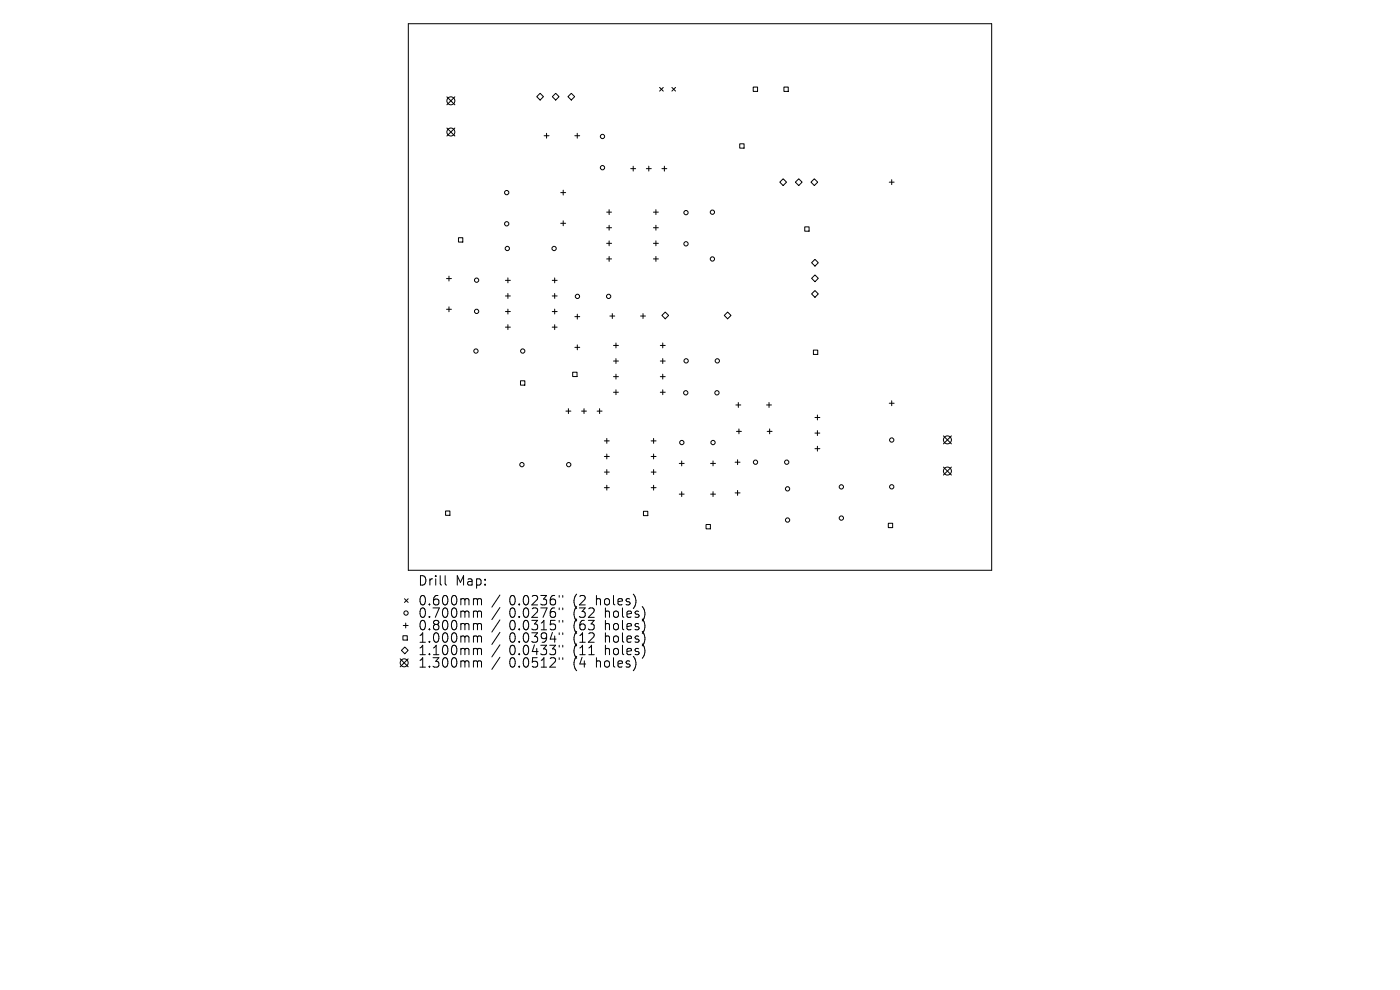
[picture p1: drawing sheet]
<svg xmlns="http://www.w3.org/2000/svg" width="297mm" height="210mm" viewBox="0 0 297 210" stroke-linecap="round" stroke-linejoin="round" font-family="sans-serif">
<defs><g id="words">
<g font-size="2.8">
<text x="88.6" y="124.5">Drill</text>
<text x="96.6" y="124.5">Map:</text>
<text x="88.6" y="128.7">0.600mm</text>
<text x="88.6" y="131.3">0.700mm</text>
<text x="108" y="128.7">0.0236&quot;</text>
<text x="108" y="131.3">0.0276&quot;</text>
<text x="121.8" y="128.7">(2</text>
<text x="121.8" y="131.3">(32</text>
<text x="126.7" y="128.7">holes)</text>
<text x="128.6" y="131.3">holes)</text>
<text x="88.6" y="134">0.800mm</text>
<text x="88.6" y="136.6">1.000mm</text>
<text x="108" y="134">0.0315&quot;</text>
<text x="108" y="136.6">0.0394&quot;</text>
<text x="121.8" y="134">(63</text>
<text x="121.8" y="136.6">(12</text>
<text x="128.6" y="134">holes)</text>
<text x="128.6" y="136.6">holes)</text>
<text x="88.6" y="139.3">1.100mm</text>
<text x="88.6" y="141.9">1.300mm</text>
<text x="108" y="139.3">0.0433&quot;</text>
<text x="108" y="141.9">0.0512&quot;</text>
<text x="121.8" y="139.3">(11</text>
<text x="121.8" y="141.9">(4</text>
<text x="126.7" y="141.9">holes)</text>
<text x="128.6" y="139.3">holes)</text>
</g>
</g></defs>
<g fill="none" stroke="#000" stroke-width=".21">
<path d="M86.6 5h123.8v116h-123.8zM139.9 18.5l.8 .8M140.7 18.5l-.8 .8M142.5 18.5l.8 .8M143.3 18.5l-.8 .8M159.8 18.5h.9v.9h-.9zM166.3 18.5h.9v.9h-.9zM94.8 20.5l1.7 1.7M94.8 27.2l1.7 1.7M96.5 20.5l-1.7 1.7M96.5 27.2l-1.7 1.7M113.9 20.5l.7-.7 .7 .7-.7 .7z"/>
<path d="M115.4 28.8h1.1M115.9 28.3v1M117.2 20.5l.7-.7 .7 .7-.7 .7zM120.5 20.5l.7-.7 .7 .7-.7 .7zM121.9 28.8h1.1M122.5 28.3v1M133.8 35.8h1M134.3 35.3v1M137.1 35.8h1.1M137.6 35.3v1M140.4 35.8h1.1M140.9 35.3v1"/>
<path d="M156.9 30.5h1v.9h-1zM165.4 38.6l.7-.7 .8 .7-.8 .8zM168.7 38.6l.7-.7 .8 .7-.8 .8zM172 38.6l.8-.7 .7 .7-.7 .8zM188.6 38.6h1.1M189.2 38.1v1.1M94.7 59.1h1.1M95.2 58.6v1M97.3 50.4h.9v.9h-.9zM107.2 59.5h1.1M107.7 59v1M117.2 59.5h1"/>
<path d="M117.7 59v1M119 40.9h1M119 47.4h1M119.5 40.3v1.1M119.5 46.8v1.1M128.7 45h1M128.7 48.3h1M128.7 51.6h1M128.7 54.9h1M129.2 44.5v1M129.2 47.8v1M129.2 51.1v1"/>
<path d="M129.2 54.4v1M138.6 45h1.1M138.6 48.3h1.1M138.6 51.6h1.1M138.6 54.9h1.1M139.1 44.5v1M139.1 47.8v1M139.1 51.1v1M139.1 54.4v1M170.7 48.1h.9v.9h-.9zM172.2 55.7l.7-.7 .7 .7-.7 .7zM172.2 59l.7-.7 .7 .7-.7 .8z"/>
<path d="M94.7 65.6h1.1M95.2 65.1v1M107.2 62.8h1.1M107.2 66.1h1.1M107.2 69.4h1.1M107.7 62.3v1M107.7 65.6v1M107.7 68.9v1M117.2 62.8h1M117.2 66.1h1M117.2 69.4h1M117.7 62.3v1"/>
<path d="M117.7 65.6v1M117.7 68.9v1M121.5 79h.9v.9h-.9zM122 67.2h1M122 73.7h1M122.5 66.6v1.1M122.5 73.2v1M129.4 67h1M129.9 66.5v1.1M130.2 73.3h1M130.2 76.6h1M130.2 79.9h1"/>
<path d="M130.7 72.8v1M130.7 76.1v1M130.7 79.4v1M135.9 67h1M136.4 66.5v1.1M140.1 73.3h1M140.1 76.6h1M140.1 79.9h1M140.4 66.9l.7-.7 .7 .7-.7 .7zM140.6 72.8v1M140.6 76.1v1M140.6 79.4v1"/>
<path d="M153.6 66.9l.8-.7 .7 .7-.7 .7zM172.2 62.4l.7-.8 .7 .8-.7 .7zM172.6 74.3h.9v.9h-.9zM110.4 80.8h.9v.9h-.9zM120.1 87.2h1M120.6 86.7v1M123.4 87.2h1M123.9 86.7v1M126.7 87.2h1M127.2 86.7v1M128.2 93.5h1.1M128.2 96.8h1.1"/>
<path d="M128.7 93v1M128.7 96.3v1.1M128.7 99.6v1.1M130.2 83.2h1M130.7 82.7v1M138.1 93.5h1.1M138.1 96.8h1.1M138.7 93v1M138.7 96.3v1.1M138.7 99.6v1.1M140.1 83.2h1M140.6 82.7v1"/>
<path d="M144.1 98.3h1M144.6 97.8v1M150.7 98.3h1.1M151.3 97.8v1M156 98h1M156.1 85.9h1.1M156.2 91.5h1.1M156.5 97.5v1.1M156.6 85.4v1M156.8 91v1M162.6 85.9h1.1M162.8 91.5h1"/>
<path d="M163.1 85.4v1M163.3 91v1M172.9 88.6h1M172.9 91.9h1M172.9 95.2h1M173.4 88v1.1M173.4 91.3v1.1M173.4 94.7v1M188.6 85.5h1.1M189.2 85v1.1M200.1 92.5l1.7 1.7M200.1 99.1l1.7 1.7"/>
<path d="M201.8 92.5l-1.7 1.7M201.8 99.1l-1.7 1.7M94.5 108.4h.9v.9h-.9zM128.2 100.1h1.1M128.2 103.5h1.1M128.7 102.9v1.1M136.5 108.5h.9v.9h-.9zM138.1 100.1h1.1M138.1 103.5h1.1M138.7 102.9v1.1M144.1 104.8h1M144.6 104.3v1"/>
<path d="M149.8 111.3h.9v.9h-.9zM150.7 104.8h1.1M151.3 104.3v1M156 104.6h1M156.5 104v1.1M188.4 111h1v.9h-1zM84.9 139.8l1.7 1.7M85.2 138l.7-.8 .7 .8-.7 .7zM85.5 134.9h.9v.9h-.9zM85.5 132.7h1.1M85.8 127l.8 .8M86.1 132.2v1"/>
<path d="M86.6 127l-.8 .8M86.6 139.8l-1.7 1.7M94.4 122.1v1.7l.3 .3M100.7 127l.5 .1 .1 .2M100.7 129.6h.3l.3 .3M100.7 132.3l.5 .1 .1 .2M100.7 134.9l.5 .1 .1 .2M100.7 137.5h.3l.3 .3M101.3 127.3l.3-.3 .5 .1 .1 1.2M101.3 127.3v1M101.3 129.9v1.1M101.3 132.6v1"/>
<path d="M101.3 135.2v1M101.3 137.8v1.1M101.3 129.9l.3-.3 .5 .1 .1 1.3M101.3 132.6l.3-.3 .5 .1 .1 1.2M101.3 135.2l.3-.3 .5 .1 .1 1.2M101.3 137.8l.3-.3 .5 .1 .1 1.3M106.1 126.2l-1.8 2.6M106.1 128.9l-1.8 2.5M106.1 131.5l-1.8 2.6M106.1 134.1l-1.8 2.6M106.1 136.8l-1.8 2.6M106.1 139.4l-1.8 2.6"/>
<path d="M118.6 126.3v.4M118.6 129v.3M118.6 131.6v.4M118.6 134.2v.4M118.6 136.9v.4M118.6 139.5v.4M119.4 126.3v.4M119.4 129v.3M119.4 131.6v.4M119.4 134.2v.4M119.4 136.9v.4M119.4 139.5v.4"/>
<path d="M100.7 140.2l.5 .1 .1 .2M101.3 140.5v1M101.3 140.5l.3-.3 .5 .1 .1 1.2"/>
<circle cx="95.6" cy="28" r=".85"/>
<circle cx="95.6" cy="21.4" r=".85"/>
<circle cx="127.8" cy="28.9" r=".46"/>
<circle cx="127.8" cy="35.6" r=".46"/>
<circle cx="101.1" cy="59.4" r=".46"/>
<circle cx="107.5" cy="47.5" r=".46"/>
<circle cx="107.5" cy="40.9" r=".46"/>
<circle cx="107.6" cy="52.7" r=".46"/>
<circle cx="117.5" cy="52.7" r=".46"/>
<circle cx="145.5" cy="45.1" r=".46"/>
<circle cx="145.5" cy="51.7" r=".46"/>
<circle cx="151.1" cy="54.9" r=".46"/>
<circle cx="151.1" cy="45" r=".46"/>
<circle cx="101" cy="74.5" r=".46"/>
<circle cx="101.1" cy="66.1" r=".46"/>
<circle cx="110.9" cy="74.5" r=".46"/>
<circle cx="122.5" cy="62.9" r=".46"/>
<circle cx="129.1" cy="62.9" r=".46"/>
<circle cx="145.6" cy="76.6" r=".46"/>
<circle cx="152.2" cy="76.6" r=".46"/>
<circle cx="110.7" cy="98.6" r=".46"/>
<circle cx="120.6" cy="98.6" r=".46"/>
<circle cx="144.6" cy="93.9" r=".46"/>
<circle cx="145.5" cy="83.3" r=".46"/>
<circle cx="151.3" cy="93.9" r=".46"/>
<circle cx="152.1" cy="83.3" r=".46"/>
<circle cx="160.3" cy="98" r=".46"/>
<circle cx="166.9" cy="98" r=".46"/>
<circle cx="189.2" cy="93.3" r=".46"/>
<circle cx="201" cy="99.9" r=".85"/>
<circle cx="201" cy="93.3" r=".85"/>
<circle cx="167.1" cy="103.7" r=".46"/>
<circle cx="167.1" cy="110.3" r=".46"/>
<circle cx="178.5" cy="103.3" r=".46"/>
<circle cx="178.5" cy="109.9" r=".46"/>
<circle cx="189.2" cy="103.3" r=".46"/>
<circle cx="86.1" cy="130" r=".46"/>
<circle cx="85.7" cy="140.6" r=".85"/>
</g>
<use href="#words"/>
</svg>
